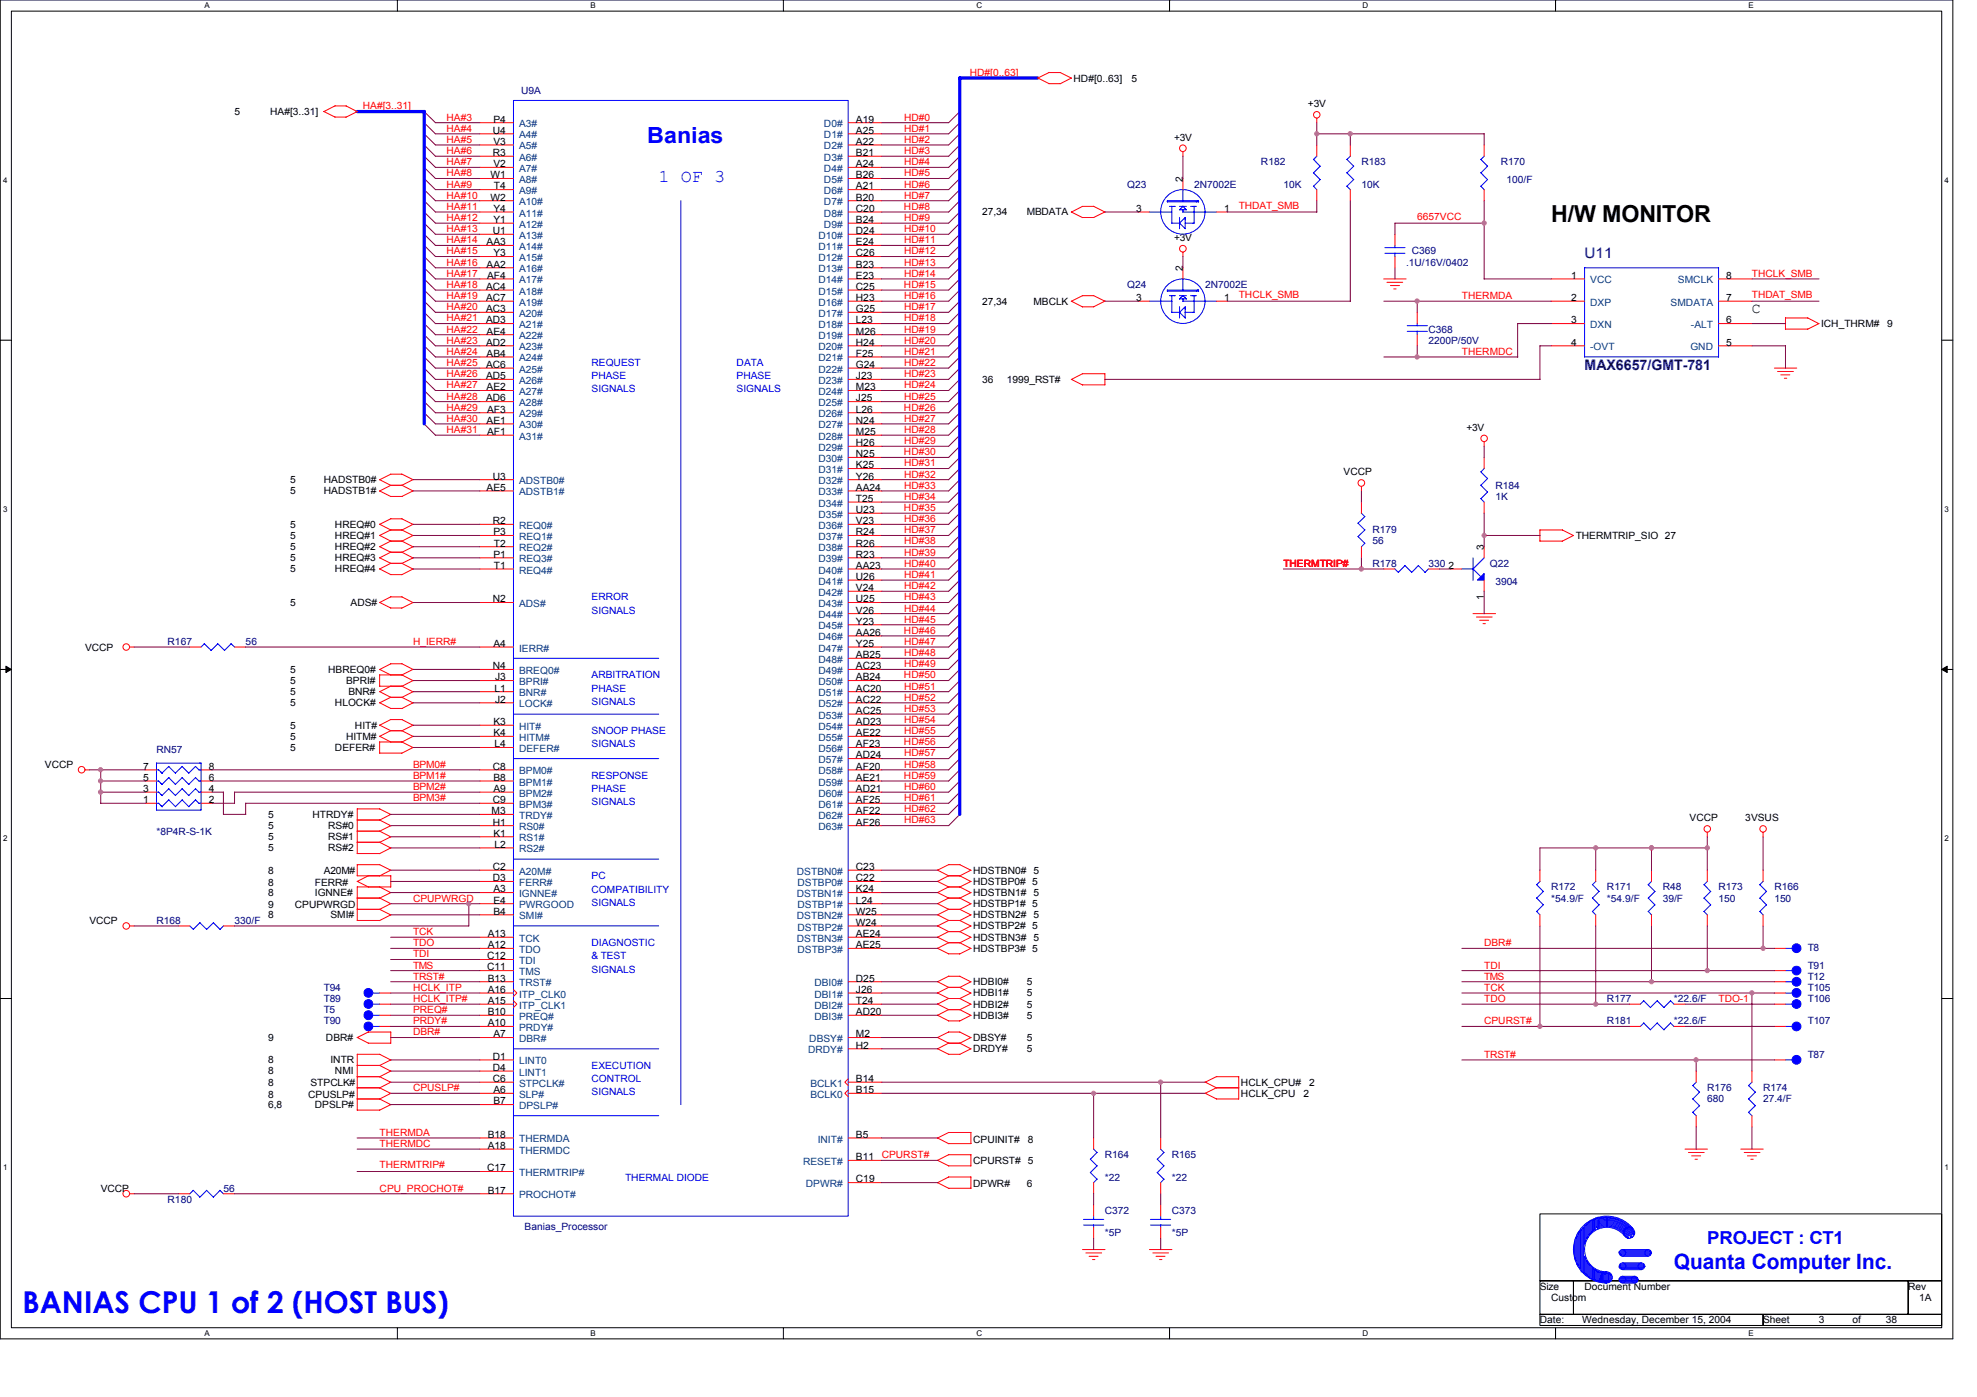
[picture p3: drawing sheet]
<svg xmlns="http://www.w3.org/2000/svg" width="297mm" height="210mm" viewBox="0 0 297 210" stroke-linecap="round" stroke-linejoin="round" font-family="sans-serif">
<defs><g id="words">
<text font-size="4.5" fill="#00f" x="3.4" y="197.3">BANIAS CPU 1 of 2 (HOST BUS)</text>
<text font-size="3.5" x="233.1" y="33.4">H/W MONITOR</text>
<text font-size="3.3" fill="#00f" x="97.3" y="21.5">Banias</text>
<text font-size="3.2" fill="#00f" x="251.5" y="190.7">Quanta Computer Inc.</text>
<g font-size="2.7" fill="#00f">
<text x="99" y="27.3">1 OF 3</text>
<text x="256.5" y="186.9">PROJECT : CT1</text>
</g>
<g font-size="2.2" fill="#000080">
<text x="238.1" y="38.8">U11</text>
<text x="238.1" y="55.6">MAX6657/GMT-781</text>
</g>
<text font-size="2.2" x="263.2" y="47">C</text>
<g font-size="1.5" fill="#f00">
<text x="145.7" y="11.4">HD#[0..63]</text>
<text x="54.5" y="16.4">HA#[3..31]</text>
<text x="67.1" y="21.5">HA#5</text>
<text x="67.1" y="18.1">HA#3</text>
<text x="67.1" y="19.8">HA#4</text>
<text x="67.1" y="23.1">HA#6</text>
<text x="135.8" y="23.1">HD#3</text>
<text x="135.8" y="19.8">HD#1</text>
<text x="135.8" y="18.1">HD#0</text>
<text x="135.8" y="21.5">HD#2</text>
<text x="67.1" y="29.8">HA#10</text>
<text x="67.1" y="24.8">HA#7</text>
<text x="67.1" y="26.5">HA#8</text>
<text x="67.1" y="28.2">HA#9</text>
<text x="135.8" y="24.8">HD#4</text>
<text x="135.8" y="28.2">HD#6</text>
<text x="135.8" y="26.5">HD#5</text>
<text x="135.8" y="29.8">HD#7</text>
<text x="67.1" y="31.5">HA#11</text>
<text x="67.1" y="33.2">HA#12</text>
<text x="67.1" y="34.9">HA#13</text>
<text x="135.8" y="31.5">HD#8</text>
<text x="135.8" y="34.9">HD#10</text>
<text x="135.8" y="33.2">HD#9</text>
<text x="186.1" y="31.3">THDAT_SMB</text>
<text x="212.9" y="33">6657VCC</text>
<text x="67.1" y="39.9">HA#16</text>
<text x="67.1" y="36.6">HA#14</text>
<text x="67.1" y="38.2">HA#15</text>
<text x="67.1" y="41.6">HA#17</text>
<text x="135.8" y="41.6">HD#14</text>
<text x="135.8" y="36.6">HD#11</text>
<text x="135.8" y="38.2">HD#12</text>
<text x="135.8" y="39.9">HD#13</text>
<text x="263.2" y="41.6">THCLK_SMB</text>
<text x="67.1" y="46.6">HA#20</text>
<text x="67.1" y="43.3">HA#18</text>
<text x="67.1" y="44.9">HA#19</text>
<text x="135.8" y="43.3">HD#15</text>
<text x="135.8" y="44.9">HD#16</text>
<text x="135.8" y="46.6">HD#17</text>
<text x="186.1" y="44.8">THCLK_SMB</text>
<text x="219.6" y="44.9">THERMDA</text>
<text x="263.2" y="44.8">THDAT_SMB</text>
<text x="67.1" y="51.6">HA#23</text>
<text x="67.1" y="48.3">HA#21</text>
<text x="67.1" y="53.3">HA#24</text>
<text x="67.1" y="50">HA#22</text>
<text x="135.8" y="50">HD#19</text>
<text x="135.8" y="48.3">HD#18</text>
<text x="135.8" y="51.6">HD#20</text>
<text x="135.8" y="53.3">HD#21</text>
<text x="219.6" y="53.3">THERMDC</text>
<text x="67.1" y="55">HA#25</text>
<text x="67.1" y="56.7">HA#26</text>
<text x="67.1" y="58.4">HA#27</text>
<text x="135.8" y="56.7">HD#23</text>
<text x="135.8" y="58.4">HD#24</text>
<text x="135.8" y="55">HD#22</text>
<text x="67.1" y="61.7">HA#29</text>
<text x="67.1" y="65">HA#31</text>
<text x="67.1" y="63.4">HA#30</text>
<text x="67.1" y="60">HA#28</text>
<text x="135.8" y="61.7">HD#26</text>
<text x="135.8" y="60">HD#25</text>
<text x="135.8" y="65">HD#28</text>
<text x="135.8" y="63.4">HD#27</text>
<text x="135.8" y="68.4">HD#30</text>
<text x="135.8" y="70.1">HD#31</text>
<text x="135.8" y="71.8">HD#32</text>
<text x="135.8" y="66.7">HD#29</text>
<text x="135.8" y="76.8">HD#35</text>
<text x="135.8" y="73.4">HD#33</text>
<text x="135.8" y="75.1">HD#34</text>
<text x="135.8" y="80.1">HD#37</text>
<text x="135.8" y="81.8">HD#38</text>
<text x="135.8" y="83.5">HD#39</text>
<text x="135.8" y="78.5">HD#36</text>
<text x="135.8" y="86.8">HD#41</text>
<text x="135.8" y="85.2">HD#40</text>
<text x="135.8" y="88.5">HD#42</text>
<text x="192.8" y="85.2">THERMTRIP#</text>
<text x="135.8" y="95.2">HD#46</text>
<text x="135.8" y="90.2">HD#43</text>
<text x="135.8" y="93.6">HD#45</text>
<text x="135.8" y="91.9">HD#44</text>
<text x="62.1" y="96.9">H_IERR#</text>
<text x="135.8" y="101.9">HD#50</text>
<text x="135.8" y="100.3">HD#49</text>
<text x="135.8" y="96.9">HD#47</text>
<text x="135.8" y="98.6">HD#48</text>
<text x="135.8" y="105.3">HD#52</text>
<text x="135.8" y="107">HD#53</text>
<text x="135.8" y="103.6">HD#51</text>
<text x="135.8" y="112">HD#56</text>
<text x="135.8" y="108.6">HD#54</text>
<text x="135.8" y="110.3">HD#55</text>
<text x="135.8" y="113.7">HD#57</text>
<text x="62.1" y="118.7">BPM2#</text>
<text x="62.1" y="115.3">BPM0#</text>
<text x="62.1" y="117">BPM1#</text>
<text x="135.8" y="117">HD#59</text>
<text x="135.8" y="115.3">HD#58</text>
<text x="135.8" y="118.7">HD#60</text>
<text x="62.1" y="120.4">BPM3#</text>
<text x="135.8" y="123.7">HD#63</text>
<text x="135.8" y="122">HD#62</text>
<text x="135.8" y="120.4">HD#61</text>
<text x="62.1" y="135.5">CPUPWRGD</text>
<text x="62.1" y="143.8">TDI</text>
<text x="62.1" y="140.5">TCK</text>
<text x="62.1" y="142.2">TDO</text>
<text x="223" y="142.2">DBR#</text>
<text x="62.1" y="148.9">HCLK_ITP</text>
<text x="62.1" y="147.2">TRST#</text>
<text x="62.1" y="145.5">TMS</text>
<text x="223" y="148.9">TCK</text>
<text x="223" y="147.2">TMS</text>
<text x="223" y="145.5">TDI</text>
<text x="62.1" y="152.2">PREQ#</text>
<text x="62.1" y="150.6">HCLK_ITP#</text>
<text x="62.1" y="153.9">PRDY#</text>
<text x="62.1" y="155.6">DBR#</text>
<text x="223" y="150.6">TDO</text>
<text x="223" y="153.9">CPURST#</text>
<text x="258.2" y="150.6">TDO-1</text>
<text x="223" y="158.9">TRST#</text>
<text x="62.1" y="164">CPUSLP#</text>
<text x="57" y="172.3">THERMDC</text>
<text x="57" y="170.7">THERMDA</text>
<text x="57" y="179">CPU_PROCHOT#</text>
<text x="57" y="175.5">THERMTRIP#</text>
<text x="132.5" y="174">CPURST#</text>
</g>
<g font-size="1.5">
<text x="35.2" y="17.3">5</text>
<text x="40.6" y="17.3">HA#[3..31]</text>
<text x="161.3" y="12.3">HD#[0..63]</text>
<text x="170" y="12.3">5</text>
<text x="196.5" y="16.1">+3V</text>
<text x="74" y="20.1">U4</text>
<text x="74" y="23.5">R3</text>
<text x="74.1" y="18.4">P4</text>
<text x="74.1" y="21.8">V3</text>
<text x="128.6" y="18.4">A19</text>
<text x="128.6" y="20.1">A25</text>
<text x="128.6" y="21.8">A22</text>
<text x="128.6" y="23.5">B21</text>
<text x="176.4" y="21.1">+3V</text>
<text x="73.7" y="26.8">W1</text>
<text x="74.1" y="25.1">V2</text>
<text x="74.2" y="28.5">T4</text>
<text x="128.6" y="25.1">A24</text>
<text x="128.6" y="26.8">B26</text>
<text x="128.6" y="28.5">A21</text>
<text x="177.7" y="27.3" transform="rotate(-90 177.7 27.3)">2</text>
<text x="73.7" y="30.1">W2</text>
<text x="74" y="35.2">U1</text>
<text x="74.1" y="31.8">Y4</text>
<text x="74.1" y="33.5">Y1</text>
<text x="128.6" y="30.1">B20</text>
<text x="128.6" y="31.8">C20</text>
<text x="128.6" y="33.5">B24</text>
<text x="128.6" y="35.2">D24</text>
<text x="147.5" y="32.4">27,34</text>
<text x="154.3" y="32.4">MBDATA</text>
<text x="170.7" y="31.8">3</text>
<text x="183.9" y="31.8">1</text>
<text x="73.1" y="36.9">AA3</text>
<text x="73.1" y="40.2">AA2</text>
<text x="73.2" y="41.9">AF4</text>
<text x="74.1" y="38.5">Y3</text>
<text x="128.6" y="36.9">E24</text>
<text x="128.6" y="38.5">C26</text>
<text x="128.6" y="40.2">B23</text>
<text x="128.6" y="41.9">E23</text>
<text x="176.4" y="36.2">+3V</text>
<text x="177.7" y="40.7" transform="rotate(-90 177.7 40.7)">2</text>
<text x="236.1" y="41.9">1</text>
<text x="259.4" y="41.9">8</text>
<text x="73" y="43.6">AC4</text>
<text x="73" y="45.2">AC7</text>
<text x="73" y="46.9">AC3</text>
<text x="128.6" y="43.6">C25</text>
<text x="128.6" y="45.2">H23</text>
<text x="128.6" y="46.9">G25</text>
<text x="147.5" y="45.8">27,34</text>
<text x="155.3" y="45.8">MBCLK</text>
<text x="170.7" y="45.2">3</text>
<text x="183.9" y="45.2">1</text>
<text x="236.1" y="45.2">2</text>
<text x="259.4" y="45.2">7</text>
<text x="73" y="48.6">AD3</text>
<text x="73" y="51.9">AD2</text>
<text x="73.1" y="50.3">AE4</text>
<text x="73.1" y="53.6">AB4</text>
<text x="128.6" y="48.6">L23</text>
<text x="128.6" y="50.3">M26</text>
<text x="128.6" y="51.9">H24</text>
<text x="128.6" y="53.6">F25</text>
<text x="236.1" y="48.6">3</text>
<text x="236.1" y="51.9">4</text>
<text x="259.4" y="51.9">5</text>
<text x="259.4" y="48.6">6</text>
<text x="273.6" y="49.1">ICH_THRM#</text>
<text x="283.5" y="49.1">9</text>
<text x="73" y="55.3">AC6</text>
<text x="73" y="57">AD5</text>
<text x="73.1" y="58.7">AE2</text>
<text x="128.6" y="55.3">G24</text>
<text x="128.6" y="57">J23</text>
<text x="128.6" y="58.7">M23</text>
<text x="147.5" y="57.5">36</text>
<text x="151.3" y="57.5">1999_RST#</text>
<text x="73" y="60.3">AD6</text>
<text x="73.1" y="63.7">AE1</text>
<text x="73.2" y="62">AF3</text>
<text x="73.2" y="65.4">AF1</text>
<text x="128.6" y="60.3">J25</text>
<text x="128.6" y="62">L26</text>
<text x="128.6" y="63.7">N24</text>
<text x="128.6" y="65.4">M25</text>
<text x="220.3" y="64.7">+3V</text>
<text x="128.6" y="67">H26</text>
<text x="128.6" y="68.7">N25</text>
<text x="128.6" y="70.4">K25</text>
<text x="201.9" y="71.4">VCCP</text>
<text x="43.6" y="74.3">5</text>
<text x="43.6" y="72.6">5</text>
<text x="48.7" y="74.3">HADSTB1#</text>
<text x="48.7" y="72.6">HADSTB0#</text>
<text x="73.1" y="73.7">AE5</text>
<text x="74" y="72.1">U3</text>
<text x="128.6" y="72.1">Y26</text>
<text x="128.6" y="73.7">AA24</text>
<text x="128.6" y="75.4">T25</text>
<text x="128.6" y="77.1">U23</text>
<text x="43.6" y="81">5</text>
<text x="43.6" y="79.3">5</text>
<text x="43.6" y="82.7">5</text>
<text x="50.3" y="81">HREQ#1</text>
<text x="50.3" y="79.3">HREQ#0</text>
<text x="50.3" y="82.7">HREQ#2</text>
<text x="74" y="78.8">R2</text>
<text x="74.1" y="80.4">P3</text>
<text x="74.1" y="83.8">P1</text>
<text x="74.2" y="82.1">T2</text>
<text x="128.6" y="78.8">V23</text>
<text x="128.6" y="80.4">R24</text>
<text x="128.6" y="82.1">R26</text>
<text x="128.6" y="83.8">R23</text>
<text x="223" y="82.7" transform="rotate(-90 223 82.7)">3</text>
<text x="236.7" y="81">THERMTRIP_SIO 27</text>
<text x="43.6" y="86">5</text>
<text x="43.6" y="84.3">5</text>
<text x="50.3" y="86">HREQ#4</text>
<text x="50.3" y="84.3">HREQ#3</text>
<text x="74.2" y="85.5">T1</text>
<text x="128.6" y="85.5">AA23</text>
<text x="128.6" y="87.1">U26</text>
<text x="128.6" y="88.8">V24</text>
<text x="217.6" y="85.5">2</text>
<text x="43.6" y="91">5</text>
<text x="52.7" y="91">ADS#</text>
<text x="74" y="90.5">N2</text>
<text x="128.6" y="90.5">U25</text>
<text x="128.6" y="92.2">V26</text>
<text x="128.6" y="93.9">Y23</text>
<text x="128.6" y="95.5">AA26</text>
<text x="223" y="90.1" transform="rotate(-90 223 90.1)">1</text>
<text x="12.8" y="97.7">VCCP</text>
<text x="43.6" y="101.1">5</text>
<text x="49.3" y="101.1">HBREQ0#</text>
<text x="74" y="100.6">N4</text>
<text x="74.1" y="97.2">A4</text>
<text x="128.6" y="97.2">Y25</text>
<text x="128.6" y="98.9">AB25</text>
<text x="128.6" y="100.6">AC23</text>
<text x="43.6" y="102.8">5</text>
<text x="43.6" y="104.5">5</text>
<text x="43.6" y="106.1">5</text>
<text x="50.3" y="106.1">HLOCK#</text>
<text x="52" y="102.8">BPRI#</text>
<text x="52.3" y="104.5">BNR#</text>
<text x="74.3" y="103.9">L1</text>
<text x="74.4" y="102.2">J3</text>
<text x="74.4" y="105.6">J2</text>
<text x="128.6" y="102.2">AB24</text>
<text x="128.6" y="103.9">AC20</text>
<text x="128.6" y="105.6">AC22</text>
<text x="128.6" y="107.3">AC25</text>
<text x="43.6" y="111.1">5</text>
<text x="43.6" y="112.8">5</text>
<text x="43.6" y="109.5">5</text>
<text x="50.3" y="112.8">DEFER#</text>
<text x="52" y="111.1">HITM#</text>
<text x="53.3" y="109.5">HIT#</text>
<text x="74.1" y="108.9">K3</text>
<text x="74.1" y="110.6">K4</text>
<text x="74.3" y="112.3">L4</text>
<text x="128.6" y="108.9">AD23</text>
<text x="128.6" y="110.6">AE22</text>
<text x="128.6" y="112.3">AF23</text>
<text x="128.6" y="114">AD24</text>
<text x="6.7" y="115.3">VCCP</text>
<text x="21.5" y="119">3</text>
<text x="21.5" y="117.3">5</text>
<text x="21.5" y="115.7">7</text>
<text x="31.4" y="115.7">8</text>
<text x="31.4" y="117.3">6</text>
<text x="31.4" y="119">4</text>
<text x="74" y="115.7">C8</text>
<text x="74.1" y="117.3">B8</text>
<text x="74.1" y="119">A9</text>
<text x="128.6" y="115.7">AF20</text>
<text x="128.6" y="117.3">AE21</text>
<text x="128.6" y="119">AD21</text>
<text x="21.5" y="120.7">1</text>
<text x="31.4" y="120.7">2</text>
<text x="40.3" y="122.9">5</text>
<text x="40.3" y="124.6">5</text>
<text x="47" y="122.9">HTRDY#</text>
<text x="49.3" y="124.6">RS#0</text>
<text x="73.9" y="122.3">M3</text>
<text x="74" y="124">H1</text>
<text x="74" y="120.7">C9</text>
<text x="74.1" y="125.7">K1</text>
<text x="128.6" y="120.7">AF25</text>
<text x="128.6" y="122.3">AF22</text>
<text x="128.6" y="124">AF26</text>
<text x="253.8" y="123.4">VCCP</text>
<text x="262.2" y="123.4">3VSUS</text>
<text x="40.3" y="131.3">8</text>
<text x="40.3" y="127.9">5</text>
<text x="40.3" y="126.2">5</text>
<text x="48.7" y="131.3">A20M#</text>
<text x="49.3" y="127.9">RS#2</text>
<text x="49.3" y="126.2">RS#1</text>
<text x="74" y="130.7">C2</text>
<text x="74.3" y="127.4">L2</text>
<text x="128.6" y="130.7">C23</text>
<text x="146.2" y="131.3">HDSTBN0# 5</text>
<text x="40.3" y="136.5">9</text>
<text x="40.3" y="133.1">8</text>
<text x="40.3" y="134.6">8</text>
<text x="40.3" y="138">8</text>
<text x="44.3" y="136.5">CPUPWRGD</text>
<text x="47.3" y="133.1">FERR#</text>
<text x="47.3" y="134.6">IGNNE#</text>
<text x="49.7" y="138">SMI#</text>
<text x="74" y="132.4">D3</text>
<text x="74.1" y="134.1">A3</text>
<text x="74.1" y="135.8">E4</text>
<text x="74.1" y="137.4">B4</text>
<text x="128.6" y="134.1">K24</text>
<text x="128.6" y="137.4">W25</text>
<text x="128.6" y="132.4">C22</text>
<text x="128.6" y="135.8">L24</text>
<text x="146.2" y="134.6">HDSTBN1# 5</text>
<text x="146.2" y="132.9">HDSTBP0# 5</text>
<text x="146.2" y="136.3">HDSTBP1# 5</text>
<text x="146.2" y="138">HDSTBN2# 5</text>
<text x="13.4" y="138.8">VCCP</text>
<text x="73.3" y="142.5">A12</text>
<text x="73.3" y="140.8">A13</text>
<text x="128.6" y="140.8">AE24</text>
<text x="128.6" y="139.1">W24</text>
<text x="128.6" y="142.5">AE25</text>
<text x="146.2" y="141.3">HDSTBN3# 5</text>
<text x="146.2" y="143">HDSTBP3# 5</text>
<text x="146.2" y="139.7">HDSTBP2# 5</text>
<text x="73.2" y="144.1">C12</text>
<text x="73.2" y="145.8">C11</text>
<text x="73.3" y="147.5">B13</text>
<text x="73.3" y="149.2">A16</text>
<text x="128.6" y="147.5">D25</text>
<text x="128.6" y="149.2">J26</text>
<text x="146.2" y="148">HDBI0#</text>
<text x="146.2" y="149.7">HDBI1#</text>
<text x="154.3" y="148">5</text>
<text x="154.3" y="149.7">5</text>
<text x="73.3" y="152.5">B10</text>
<text x="73.3" y="154.2">A10</text>
<text x="73.3" y="150.9">A15</text>
<text x="74.1" y="155.9">A7</text>
<text x="128.6" y="155.9">M2</text>
<text x="128.6" y="150.9">T24</text>
<text x="128.6" y="152.5">AD20</text>
<text x="146.2" y="151.4">HDBI2#</text>
<text x="146.2" y="153.1">HDBI3#</text>
<text x="154.3" y="151.4">5</text>
<text x="154.3" y="153.1">5</text>
<text x="40.3" y="156.4">9</text>
<text x="40.3" y="159.8">8</text>
<text x="40.3" y="161.4">8</text>
<text x="49" y="156.4">DBR#</text>
<text x="49.7" y="159.8">INTR</text>
<text x="50.3" y="161.4">NMI</text>
<text x="74" y="159.2">D1</text>
<text x="74" y="160.9">D4</text>
<text x="128.6" y="157.6">H2</text>
<text x="146.2" y="158.1">DRDY#</text>
<text x="146.2" y="156.4">DBSY#</text>
<text x="154.3" y="158.1">5</text>
<text x="154.3" y="156.4">5</text>
<text x="40.3" y="165">8</text>
<text x="40.3" y="163.1">8</text>
<text x="40.3" y="166.5">6,8</text>
<text x="46.3" y="165">CPUSLP#</text>
<text x="46.6" y="163.1">STPCLK#</text>
<text x="47.3" y="166.5">DPSLP#</text>
<text x="74" y="162.6">C6</text>
<text x="74.1" y="165.9">B7</text>
<text x="74.1" y="164.3">A6</text>
<text x="128.6" y="162.6">B14</text>
<text x="128.6" y="164.3">B15</text>
<text x="186.5" y="164.8">HCLK_CPU</text>
<text x="186.5" y="163.1">HCLK_CPU#</text>
<text x="195.8" y="164.8">2</text>
<text x="196.7" y="163.1">2</text>
<text x="73.3" y="171">B18</text>
<text x="73.3" y="172.6">A18</text>
<text x="128.6" y="171">B5</text>
<text x="146.2" y="171.7">CPUINIT#</text>
<text x="154.4" y="171.7">8</text>
<text x="15.1" y="179">VCCP</text>
<text x="73.2" y="176">C17</text>
<text x="73.3" y="179.3">B17</text>
<text x="128.6" y="174.3">B11</text>
<text x="128.6" y="177.7">C19</text>
<text x="146.2" y="178.4">DPWR#</text>
<text x="146.2" y="174.9">CPURST# 5</text>
<text x="154.3" y="178.4">6</text>
<text x="231.4" y="193.8">Size</text>
<text x="233.1" y="195.5">Custom</text>
<text x="238.1" y="193.8">Document Number</text>
<text x="286.7" y="193.8">Rev</text>
<text x="288.4" y="195.5">1A</text>
<text x="231.4" y="198.8">Date:</text>
<text x="237.7" y="198.8">Wednesday, December 15, 2004</text>
<text x="264.9" y="198.8">Sheet</text>
<text x="273.3" y="198.8">3</text>
<text x="278.3" y="198.8">of</text>
<text x="283.4" y="198.8">38</text>
</g>
<g font-size="1.5" fill="#000080">
<text x="78.3" y="14.1">U9A</text>
<text x="169.4" y="28.2">Q23</text>
<text x="179.4" y="28.2">2N7002E</text>
<text x="189.5" y="24.8">R182</text>
<text x="192.8" y="28.2">10K</text>
<text x="204.6" y="24.8">R183</text>
<text x="204.6" y="28.2">10K</text>
<text x="225.5" y="24.8">R170</text>
<text x="226.4" y="27.5">100/F</text>
<text x="211.3" y="39.9">.1U/16V/0402</text>
<text x="212.1" y="38.2">C369</text>
<text x="169.4" y="43.3">Q24</text>
<text x="181.1" y="43.3">2N7002E</text>
<text x="214.6" y="50">C368</text>
<text x="214.6" y="51.6">2200P/50V</text>
<text x="224.7" y="73.4">R184</text>
<text x="224.7" y="75.1">1K</text>
<text x="206.2" y="80.1">R179</text>
<text x="206.2" y="81.8">56</text>
<text x="206.2" y="85.2">R178</text>
<text x="214.6" y="85.2">330</text>
<text x="223.8" y="85.2">Q22</text>
<text x="224.7" y="87.9">3904</text>
<text x="25.2" y="96.9">R167</text>
<text x="36.9" y="96.9">56</text>
<text x="23.5" y="113.2">RN57</text>
<text x="23.5" y="125.4">*8P4R-S-1K</text>
<text x="233.1" y="133.8">R172</text>
<text x="233.1" y="135.5">*54.9/F</text>
<text x="241.4" y="133.8">R171</text>
<text x="241.4" y="135.5">*54.9/F</text>
<text x="249.8" y="133.8">R48</text>
<text x="249.8" y="135.5">39/F</text>
<text x="258.2" y="133.8">R173</text>
<text x="258.2" y="135.5">150</text>
<text x="266.6" y="133.8">R166</text>
<text x="266.6" y="135.5">150</text>
<text x="23.5" y="138.8">R168</text>
<text x="35.2" y="138.8">330/F</text>
<text x="271.6" y="142.8">T8</text>
<text x="48.7" y="148.9">T94</text>
<text x="271.6" y="148.9">T105</text>
<text x="271.6" y="145.5">T91</text>
<text x="271.6" y="147.2">T12</text>
<text x="48.7" y="150.6">T89</text>
<text x="48.7" y="153.9">T90</text>
<text x="48.7" y="152.2">T5</text>
<text x="241.4" y="150.6">R177</text>
<text x="241.4" y="153.9">R181</text>
<text x="251.5" y="150.6">*22.6/F</text>
<text x="251.5" y="153.9">*22.6/F</text>
<text x="271.6" y="150.6">T106</text>
<text x="271.6" y="153.9">T107</text>
<text x="271.6" y="158.9">T87</text>
<text x="256.5" y="164">R176</text>
<text x="256.5" y="165.6">680</text>
<text x="264.9" y="164">R174</text>
<text x="264.9" y="165.6">27.4/F</text>
<text x="33.6" y="179">56</text>
<text x="166" y="174">R164</text>
<text x="166" y="177.4">*22</text>
<text x="176.1" y="174">R165</text>
<text x="176.1" y="177.4">*22</text>
<text x="25.2" y="180.7">R180</text>
<text x="78.8" y="184.7">Banias_Processor</text>
<text x="166" y="182.4">C372</text>
<text x="166" y="185.8">*5P</text>
<text x="176.1" y="182.4">C373</text>
<text x="176.1" y="185.8">*5P</text>
</g>
<g font-size="1.5" fill="#004080">
<text x="78" y="19.1">A3#</text>
<text x="78" y="20.8">A4#</text>
<text x="78" y="22.5">A5#</text>
<text x="123.8" y="19.1">D0#</text>
<text x="123.8" y="20.8">D1#</text>
<text x="123.8" y="22.5">D2#</text>
<text x="78" y="24.2">A6#</text>
<text x="78" y="25.8">A7#</text>
<text x="78" y="27.5">A8#</text>
<text x="78" y="29.2">A9#</text>
<text x="123.8" y="24.2">D3#</text>
<text x="123.8" y="25.8">D4#</text>
<text x="123.8" y="27.5">D5#</text>
<text x="123.8" y="29.2">D6#</text>
<text x="78" y="30.8">A10#</text>
<text x="78" y="32.5">A11#</text>
<text x="78" y="34.2">A12#</text>
<text x="78" y="35.9">A13#</text>
<text x="123" y="35.9">D10#</text>
<text x="123.8" y="30.8">D7#</text>
<text x="123.8" y="32.5">D8#</text>
<text x="123.8" y="34.2">D9#</text>
<text x="78" y="37.6">A14#</text>
<text x="78" y="39.2">A15#</text>
<text x="78" y="40.9">A16#</text>
<text x="123" y="37.6">D11#</text>
<text x="123" y="39.2">D12#</text>
<text x="123" y="40.9">D13#</text>
<text x="78" y="42.6">A17#</text>
<text x="78" y="44.3">A18#</text>
<text x="78" y="45.9">A19#</text>
<text x="78" y="47.6">A20#</text>
<text x="123" y="42.6">D14#</text>
<text x="123" y="44.3">D15#</text>
<text x="123" y="45.9">D16#</text>
<text x="123" y="47.6">D17#</text>
<text x="238.9" y="42.6">VCC</text>
<text x="238.9" y="45.9">DXP</text>
<text x="251" y="45.9">SMDATA</text>
<text x="252.1" y="42.6">SMCLK</text>
<text x="78" y="49.3">A21#</text>
<text x="78" y="51">A22#</text>
<text x="78" y="52.6">A23#</text>
<text x="123" y="49.3">D18#</text>
<text x="123" y="51">D19#</text>
<text x="123" y="52.6">D20#</text>
<text x="238.9" y="49.3">DXN</text>
<text x="238.9" y="52.6">-OVT</text>
<text x="254" y="52.6">GND</text>
<text x="254.1" y="49.3">-ALT</text>
<text x="78" y="54.3">A24#</text>
<text x="78" y="56">A25#</text>
<text x="78" y="57.7">A26#</text>
<text x="78" y="59.4">A27#</text>
<text x="123" y="54.3">D21#</text>
<text x="123" y="56">D22#</text>
<text x="123" y="57.7">D23#</text>
<text x="123" y="59.4">D24#</text>
<text x="78" y="61">A28#</text>
<text x="78" y="62.7">A29#</text>
<text x="78" y="64.4">A30#</text>
<text x="123" y="61">D25#</text>
<text x="123" y="62.7">D26#</text>
<text x="123" y="64.4">D27#</text>
<text x="78" y="66.1">A31#</text>
<text x="123" y="66.1">D28#</text>
<text x="123" y="67.7">D29#</text>
<text x="123" y="69.4">D30#</text>
<text x="123" y="71.1">D31#</text>
<text x="78" y="72.8">ADSTB0#</text>
<text x="78" y="74.4">ADSTB1#</text>
<text x="123" y="72.8">D32#</text>
<text x="123" y="74.4">D33#</text>
<text x="123" y="76.1">D34#</text>
<text x="123" y="77.8">D35#</text>
<text x="78" y="79.5">REQ0#</text>
<text x="78" y="81.1">REQ1#</text>
<text x="78" y="82.8">REQ2#</text>
<text x="123" y="79.5">D36#</text>
<text x="123" y="81.1">D37#</text>
<text x="123" y="82.8">D38#</text>
<text x="78" y="84.5">REQ3#</text>
<text x="78" y="86.2">REQ4#</text>
<text x="123" y="84.5">D39#</text>
<text x="123" y="86.2">D40#</text>
<text x="123" y="87.8">D41#</text>
<text x="123" y="89.5">D42#</text>
<text x="78" y="91.2">ADS#</text>
<text x="123" y="91.2">D43#</text>
<text x="123" y="92.9">D44#</text>
<text x="123" y="94.6">D45#</text>
<text x="78" y="97.9">IERR#</text>
<text x="78" y="101.3">BREQ0#</text>
<text x="123" y="96.2">D46#</text>
<text x="123" y="97.9">D47#</text>
<text x="123" y="99.6">D48#</text>
<text x="123" y="101.3">D49#</text>
<text x="78" y="102.9">BPRI#</text>
<text x="78" y="104.6">BNR#</text>
<text x="78" y="106.3">LOCK#</text>
<text x="123" y="102.9">D50#</text>
<text x="123" y="104.6">D51#</text>
<text x="123" y="106.3">D52#</text>
<text x="123" y="108">D53#</text>
<text x="78" y="109.6">HIT#</text>
<text x="78" y="111.3">HITM#</text>
<text x="78" y="113">DEFER#</text>
<text x="123" y="109.6">D54#</text>
<text x="123" y="111.3">D55#</text>
<text x="123" y="113">D56#</text>
<text x="78" y="116.4">BPM0#</text>
<text x="78" y="118">BPM1#</text>
<text x="78" y="119.7">BPM2#</text>
<text x="123" y="114.7">D57#</text>
<text x="123" y="116.4">D58#</text>
<text x="123" y="118">D59#</text>
<text x="123" y="119.7">D60#</text>
<text x="78" y="123">TRDY#</text>
<text x="78" y="124.7">RS0#</text>
<text x="78" y="121.4">BPM3#</text>
<text x="123" y="121.4">D61#</text>
<text x="123" y="123">D62#</text>
<text x="123" y="124.7">D63#</text>
<text x="78" y="126.4">RS1#</text>
<text x="78" y="128.1">RS2#</text>
<text x="78" y="131.4">A20M#</text>
<text x="119.7" y="131.4">DSTBN0#</text>
<text x="78" y="133.1">FERR#</text>
<text x="78" y="134.8">IGNNE#</text>
<text x="78" y="136.5">PWRGOOD</text>
<text x="119.7" y="134.8">DSTBN1#</text>
<text x="119.8" y="133.1">DSTBP0#</text>
<text x="119.8" y="136.5">DSTBP1#</text>
<text x="78" y="138.1">SMI#</text>
<text x="78" y="143.2">TDO</text>
<text x="78" y="141.5">TCK</text>
<text x="119.7" y="138.1">DSTBN2#</text>
<text x="119.7" y="141.5">DSTBN3#</text>
<text x="119.8" y="139.8">DSTBP2#</text>
<text x="119.8" y="143.2">DSTBP3#</text>
<text x="78" y="144.8">TDI</text>
<text x="78" y="146.5">TMS</text>
<text x="78" y="148.2">TRST#</text>
<text x="78" y="149.9">ITP_CLK0</text>
<text x="122.4" y="148.2">DBI0#</text>
<text x="122.4" y="149.9">DBI1#</text>
<text x="78" y="153.2">PREQ#</text>
<text x="78" y="154.9">PRDY#</text>
<text x="78" y="151.6">ITP_CLK1</text>
<text x="122.4" y="151.6">DBI2#</text>
<text x="122.4" y="153.2">DBI3#</text>
<text x="78" y="159.9">LINT0</text>
<text x="78" y="161.6">LINT1</text>
<text x="78" y="156.6">DBR#</text>
<text x="121.4" y="158.3">DRDY#</text>
<text x="121.6" y="156.6">DBSY#</text>
<text x="78" y="163.3">STPCLK#</text>
<text x="78" y="166.6">DPSLP#</text>
<text x="78" y="165">SLP#</text>
<text x="121.8" y="163.3">BCLK1</text>
<text x="121.8" y="165">BCLK0</text>
<text x="78" y="171.7">THERMDA</text>
<text x="78" y="173.3">THERMDC</text>
<text x="122.9" y="171.7">INIT#</text>
<text x="78" y="176.7">THERMTRIP#</text>
<text x="120.7" y="175">RESET#</text>
<text x="121.1" y="178.4">DPWR#</text>
<text x="78" y="180">PROCHOT#</text>
</g>
<g font-size="1.5" fill="#00f">
<text x="88.9" y="55">REQUEST</text>
<text x="88.9" y="57">PHASE</text>
<text x="88.9" y="59">SIGNALS</text>
<text x="110.7" y="55">DATA</text>
<text x="110.7" y="57">PHASE</text>
<text x="110.7" y="59">SIGNALS</text>
<text x="88.9" y="90.2">ERROR</text>
<text x="88.9" y="92.2">SIGNALS</text>
<text x="88.9" y="101.9">ARBITRATION</text>
<text x="88.9" y="103.9">PHASE</text>
<text x="88.9" y="105.9">SIGNALS</text>
<text x="88.9" y="110.3">SNOOP PHASE</text>
<text x="88.9" y="112.3">SIGNALS</text>
<text x="88.9" y="117">RESPONSE</text>
<text x="88.9" y="119">PHASE</text>
<text x="88.9" y="121">SIGNALS</text>
<text x="88.9" y="132.1">PC</text>
<text x="88.9" y="134.1">COMPATIBILITY</text>
<text x="88.9" y="136.1">SIGNALS</text>
<text x="88.9" y="142.2">DIAGNOSTIC</text>
<text x="88.9" y="144.2">&amp; TEST</text>
<text x="88.9" y="146.2">SIGNALS</text>
<text x="88.9" y="160.6">EXECUTION</text>
<text x="88.9" y="162.6">CONTROL</text>
<text x="88.9" y="164.6">SIGNALS</text>
<text x="93.9" y="177.4">THERMAL DIODE</text>
</g>
<g font-size="1.2">
<text x="30.7" y="1.3">A</text>
<text x="88.7" y="1.3">B</text>
<text x="146.7" y="1.3">C</text>
<text x="204.7" y="1.3">D</text>
<text x="262.7" y="1.3">E</text>
<text x=".5" y="27.5">4</text>
<text x="292.2" y="27.5">4</text>
<text x=".5" y="76.9">3</text>
<text x="292.2" y="76.9">3</text>
<text x=".5" y="126.4">2</text>
<text x="292.2" y="126.4">2</text>
<text x=".5" y="175.8">1</text>
<text x="292.2" y="175.8">1</text>
<text x="30.7" y="200.8">A</text>
<text x="88.7" y="200.8">B</text>
<text x="146.7" y="200.8">C</text>
<text x="204.7" y="200.8">D</text>
<text x="262.7" y="200.8">E</text>
</g>
</g></defs>
<path d="M0 0h293.4v201.2h-293.4zM1.7 1.7h290v197.8h-290z" fill="none" stroke="#000" stroke-width=".15"/>
<g fill="#fff">
<path d="M30.7 .2h.8v1.3h-.8z"/>
<path d="M30.7 199.7h.8v1.3h-.8z"/>
</g>
<path d="M59.7 0v1.7M59.7 199.5v1.7" fill="none" stroke="#000" stroke-width=".15"/>
<g fill="#fff">
<path d="M88.7 .2h.8v1.3h-.8z"/>
<path d="M88.7 199.7h.8v1.3h-.8z"/>
</g>
<path d="M117.7 0v1.7M117.7 199.5v1.7" fill="none" stroke="#000" stroke-width=".15"/>
<g fill="#fff">
<path d="M146.7 .2h.8v1.3h-.8z"/>
<path d="M146.7 199.7h.8v1.3h-.8z"/>
</g>
<path d="M175.7 0v1.7M175.7 199.5v1.7" fill="none" stroke="#000" stroke-width=".15"/>
<g fill="#fff">
<path d="M204.7 .2h.9v1.3h-.9z"/>
<path d="M204.7 199.7h.9v1.3h-.9z"/>
</g>
<path d="M233.7 0v1.7M233.7 199.5v1.7" fill="none" stroke="#000" stroke-width=".15"/>
<g fill="#fff">
<path d="M262.7 .2h.8v1.3h-.8z"/>
<path d="M262.7 199.7h.8v1.3h-.8z"/>
<path d="M.5 26.4h.6v1.3h-.6z"/>
<path d="M292.2 26.4h.6v1.3h-.6z"/>
<path d="M.5 75.8h.6v1.4h-.6z"/>
<path d="M292.2 75.8h.6v1.4h-.6z"/>
</g>
<path d="M0 51.1h1.7M291.7 51.1h1.7" fill="none" stroke="#000" stroke-width=".15"/>
<g fill="#fff">
<path d="M.5 125.3h.6v1.3h-.6z"/>
<path d="M292.2 125.3h.6v1.3h-.6z"/>
</g>
<path d="M0 100.6h1.7M291.7 100.6h1.7" fill="none" stroke="#000" stroke-width=".15"/>
<path d="M.9 100.1l.8 .5-.8 .4zM291.7 100.6l.9-.5v.9z" fill="#000" stroke="#000" stroke-width=".15"/>
<g fill="#fff">
<path d="M.5 174.8h.6v1.3h-.6z"/>
<path d="M292.2 174.8h.6v1.3h-.6z"/>
</g>
<path d="M0 150h1.7M291.7 150h1.7M231.4 192.4h5v5.1h-5zM231.4 182.4h60.3v10h-60.3zM231.4 197.5h33.5v1.7h-33.5zM236.4 192.4h50.3v5.1h-50.3zM264.9 197.5h26.8v1.7h-26.8zM286.7 192.4h5v5.1h-5z" fill="none" stroke="#000" stroke-width=".15"/>
<g fill="none" stroke="#f00" stroke-width=".15">
<path d="M50.3 17.6h1.7M50.3 15.9h1.7M50.4 15.9l-1.7 .9 1.6 .8M52 15.9l1.7 .9M53.7 16.8l-1.7 .8M72.1 18.4h5M127.4 18.4h5.1M157.6 10.9h1.7l1.7 .8M157.6 10.9l-1.7 .8 1.7 .9h1.7M161 11.7l-1.7 .9M197.8 17.8v.7M72.1 31.9h5"/>
<path d="M72.1 20.1h5M72.1 21.8h5M72.1 23.5h5M72.1 25.1h5M72.1 26.8h5M72.1 28.5h5M72.1 30.2h5M72.1 33.5h5M72.1 35.2h5M72.1 36.9h5M72.1 38.5h5M127.4 31.9h5.1"/>
<path d="M127.4 20.1h5.1M127.4 21.8h5.1M127.4 23.5h5.1M127.4 25.1h5.1M127.4 26.8h5.1M127.4 28.5h5.1M127.4 30.2h5.1M127.4 33.5h5.1M127.4 35.2h5.1M127.4 36.9h5.1M127.4 38.5h5.1M161 31.9l1.7 .8"/>
<path d="M162.6 31h1.7M162.6 31l-1.7 .9M162.6 32.7h1.7M164.3 31l1.7 .9-1.7 .8M171 31.9h1.7M177.7 22.8v.7M177.7 26.8v1.7M177.7 37.9v.7M182.8 31.9h1.6M197.8 21.8v1.7M197.8 28.5v1.7M202.9 21.8v1.7"/>
<path d="M202.9 28.5v1.7M209.6 35.2v1.7M209.6 38.5v1.7M223 21.8v1.7M223 28.5v1.7M72.1 41.9h5M72.1 55.3h5M72.1 45.3h5M72.1 48.6h5M72.1 52h5M72.1 40.2h5M72.1 43.6h5"/>
<path d="M72.1 46.9h5M72.1 50.3h5M72.1 53.6h5M72.1 57h5M72.1 58.7h5M127.4 41.9h5.1M127.4 55.3h5.1M127.4 45.3h5.1M127.4 48.6h5.1M127.4 52h5.1M127.4 40.2h5.1M127.4 43.6h5.1"/>
<path d="M127.4 46.9h5.1M127.4 50.3h5.1M127.4 53.6h5.1M127.4 57h5.1M127.4 58.7h5.1M162.6 56.2h3.4M162.6 44.4h1.7M162.6 56.2l-1.7 .8 1.8 .8M162.6 44.4l-1.7 .9 1.8 .8M162.6 46.1h1.7M164.3 44.4l1.7 .9M166 56.1v1.7h-3.4"/>
<path d="M166 45.2l-1.7 .9M171 45.3h1.7M177.7 40.2v1.7M182.8 45.3h1.6M207.9 41.9h3.4M208.4 42.4h2.4M208.9 42.9h1.4M209.4 43.4h.4M212.9 46.9v1.7M212.9 50.3v1.7M233.1 41.9h5M233.1 45.3h5"/>
<path d="M233.1 48.6h5M233.1 52h5M258.2 41.9h5M258.2 45.3h5M258.2 48.6h5M258.2 52h5M266.6 55.3h3.4M267.1 55.8h2.3M267.6 56.3h1.3M268.1 56.8h.4M268.2 49.4h3.4M268.3 47.8h3.3"/>
<path d="M268.3 47.8v1.6M271.6 47.8l1.7 .8M273.3 48.6l-1.7 .9M57 78.8l1.7 .8h1.7l1.7 .9M57 73.8l1.7 .8M57 72.1l1.7 .8M58.7 78h1.7l1.7 .8M58.7 79.6l-1.7 .9M58.7 77.9l-1.7 .9M60.4 72.9l1.7 .9M60.4 71.2l1.7 .9M60.4 71.2h-1.7l-1.7 .9"/>
<path d="M62.1 78.8l-1.7 .9M62.1 72.1l-1.7 .8h-1.7l-1.7 .9M62.1 73.7l-1.7 .9h-1.7M72.1 60.3h5M72.1 62h5M72.1 63.7h5M72.1 65.4h5M72.1 78.8h5M72.1 72.1h5M72.1 73.8h5M127.4 60.3h5.1M127.4 62h5.1"/>
<path d="M127.4 63.7h5.1M127.4 65.4h5.1M127.4 78.8h5.1M127.4 67.1h5.1M127.4 68.7h5.1M127.4 70.4h5.1M127.4 72.1h5.1M127.4 73.8h5.1M127.4 75.4h5.1M127.4 77.1h5.1M204.6 73.1v.7M204.6 75.4v1.7"/>
<path d="M223 66.4v.7M223 68.7v1.7M223 75.4v1.7M231.4 79.6v1.7M231.4 79.6h3.4M234.7 79.6l1.7 .9-1.7 .8M19.5 97.2h.7M28.5 97.2h1.7M35.2 97.2h1.7M57 80.4l1.7 .9h1.7l1.7 .9M57 90.5l1.7 .9h1.7M57 83.8l1.7 .8h1.7l1.7 .9"/>
<path d="M57 85.5l1.7 .8h1.7M57 82.1l1.7 .9h1.7l1.7 .8M58.7 89.7h1.7l1.7 .9M58.7 89.7l-1.7 .8M58.7 84.6l-1.7 .9M58.7 83l-1.7 .8M58.7 81.3l-1.7 .8M60.4 99.7l1.7 .9M60.4 99.7h-1.7l-1.7 .9M62.1 80.5l-1.7 .8M62.1 90.5l-1.7 .9M62.1 85.5l-1.7 .9"/>
<path d="M62.1 83.8l-1.7 .9M62.1 82.1l-1.7 .9M72.1 97.2h5M72.1 85.5h5M72.1 80.5h5M72.1 82.1h5M72.1 83.8h5M72.1 90.5h5M127.4 97.2h5.1M127.4 92.2h5.1M127.4 85.5h5.1M127.4 80.5h5.1"/>
<path d="M127.4 82.1h5.1M127.4 83.8h5.1M127.4 90.5h5.1M127.4 87.2h5.1M127.4 88.8h5.1M127.4 93.9h5.1M127.4 95.5h5.1M127.4 98.9h5.1M204.6 82.1v1.7M207.9 85.5h1.7M214.6 85.5h1.7M218 85.5h1.6"/>
<path d="M221.3 92.2h3.4M221.8 92.7h2.4M222.3 93.2h1.4M222.8 93.7h.4M223 82.1v1.7M223 87.2v1.6M231.3 81.3h3.4M12.8 115.7h.7M21.8 115.7h1.7M21.8 119h1.7M21.8 117.3h1.7M30.2 115.7h1.7"/>
<path d="M30.2 119h1.7M30.2 117.3h1.7M57 103.1h3.4l1.7 .8M57 103.9l1.7 .9h1.7l1.7 .8M57 105.6l1.7 .8h1.7M57 108.9l1.7 .9h1.7l1.7 .9M57 113.2h3.4M57 110.6l1.7 .9M57 101.4h3.4M57 101.4v1.7M57 111.5v1.7M57 100.6l1.7 .8"/>
<path d="M57 111.5h3.4l1.7 .8M58.7 108.1h1.7l1.7 .9M58.7 103.1l-1.7 .8M58.7 104.8l-1.7 .8M58.7 108.1l-1.7 .9M58.7 109.8l-1.7 .8M60.4 101.4l1.7 .9M62.1 103.9l-1.7 .9M62.1 102.3l-1.7 .8M62.1 105.6l-1.7 .9M62.1 112.3l-1.7 .9M62.1 109l-1.7 .8"/>
<path d="M62.1 110.6l-1.7 .9M62.1 100.6l-1.7 .8M72.1 115.7h5M72.1 119h5M72.1 117.3h5M72.1 100.6h5M72.1 102.3h5M72.1 103.9h5M72.1 105.6h5M72.1 109h5M72.1 110.6h5M72.1 112.3h5"/>
<path d="M127.4 115.7h5.1M127.4 119h5.1M127.4 117.3h5.1M127.4 100.6h5.1M127.4 102.3h5.1M127.4 103.9h5.1M127.4 105.6h5.1M127.4 109h5.1M127.4 110.6h5.1M127.4 112.3h5.1M127.4 107.3h5.1M127.4 114h5.1"/>
<path d="M19.5 139.1h.7M21.8 120.7h1.7M26.9 139.1h1.6M30.2 120.7h1.7M33.6 139.1h1.6M53.7 126.6h3.4l1.6 .8M53.7 128.2h3.3M53.7 124.9h3.4l1.6 .9M53.7 134.9h3.3M53.7 138.3h3.3M53.7 131.6h5M53.7 132.4l1.6 .9"/>
<path d="M53.7 123.2h3.4l1.6 .9M53.7 121.5v6.7M53.7 129.9v1.7M53.7 133.2v5.1M53.7 136.6h3.4M53.7 129.9h3.4l1.6 .9M53.7 121.5h3.4l1.6 .9M55.4 131.6l-1.7 .8M57 134.9l1.7 .9M57 136.6l1.7 .9M57 133.3l1.7 .8M58.7 127.4l-1.7 .9"/>
<path d="M58.7 125.7l-1.7 .9M58.7 131.6v1.7h-5M58.7 137.5l-1.7 .8M58.7 130.7l-1.7 .9M58.7 134.1l-1.7 .9M58.7 124.1l-1.7 .8M58.7 122.4l-1.7 .8M58.7 135.8l-1.7 .8M72.1 120.7h5M72.1 122.4h5M72.1 124.1h5M72.1 125.7h5"/>
<path d="M72.1 127.4h5M72.1 130.7h5M72.1 132.4h5M72.1 134.1h5M72.1 135.8h5M72.1 137.5h5M127.4 139.1h5.1M127.4 120.7h5.1M127.4 122.4h5.1M127.4 124.1h5.1M127.4 130.7h5.1M127.4 132.4h5.1"/>
<path d="M127.4 134.1h5.1M127.4 135.8h5.1M127.4 137.5h5.1M140.8 132.4l1.7 .9M140.8 130.7l1.8 .9-1.7 .8M140.8 139.1l1.7 .9M140.8 135.8l1.7 .8-1.6 .9 1.6 .8M142.5 140h1.7M142.5 133.3h1.7M142.5 134.9h1.7M142.5 136.6h1.7M142.5 138.3h1.7"/>
<path d="M142.5 131.6h1.7M142.5 129.9h1.7M142.6 140l-1.7 .8 1.6 .8M142.6 133.2l-1.7 .9 1.6 .8-1.6 .9M142.6 129.9l-1.7 .8M142.6 138.3l-1.7 .8M144.2 131.6l1.7 .8-1.7 .9 1.7 .8M144.2 129.9l1.7 .9-1.7 .8M144.2 138.3l1.7 .8M144.2 134.9l1.7 .9M144.2 136.6l1.7 .9M145.9 139.1l-1.7 .9 1.7 .8"/>
<path d="M145.9 134.1l-1.7 .9M145.9 135.8l-1.7 .9M145.9 137.5l-1.7 .8M231.4 130.7v1.7M231.4 137.5v1.6M239.8 130.7v1.7M239.8 137.5v1.6M248.1 130.7v1.7M248.1 137.5v1.6M256.5 125.1v.7M256.5 130.7v1.7M256.5 137.5v1.6"/>
<path d="M264.9 125.1v.7M264.9 130.7v1.7M264.9 137.5v1.6M53.7 155.9l1.6 .8M57 150.9h1.7M57 149.2h1.7M57 154.2h1.7M57 152.5h1.7M58.7 155.1v1.6h-3.4M58.7 159.3l-1.7 .8M58.7 159.3l-1.6-.9h-3.4v8.4M58.7 155.1h-3.4l-1.6 .8"/>
<path d="M72.1 150.9h5M72.1 159.3h5M72.1 149.2h5M72.1 154.2h5M72.1 142.5h5M72.1 145.8h5M72.1 147.5h5M72.1 144.2h5M72.1 152.5h5M72.1 155.9h5M72.1 140.8h5M77.1 148.7l.6 .5-.6 .5"/>
<path d="M77.1 150.4l.6 .5-.6 .5M127.4 150.9h5.1M127.4 149.2h5.1M127.4 142.5h5.1M127.4 147.5h5.1M127.4 152.5h5.1M127.4 155.9h5.1M127.4 157.6h5.1M127.4 140.8h5.1M140.8 142.5l1.7 .8M140.8 150.9l1.7 .8M142.5 141.6h1.7"/>
<path d="M142.5 156.7h1.7M142.5 158.4h1.7M142.5 148.4h1.7M142.5 150h1.7M142.5 151.7h1.7M142.6 141.6l-1.7 .9M142.6 156.7l-1.7 .9 1.6 .8M142.6 148.3l-1.8 .9 1.8 .8-1.7 .9M142.6 151.7l-1.7 .8 1.6 .9M144.2 141.6l1.7 .9-1.7 .8h-1.7M144.2 146.7l1.7 .8M144.2 150l1.7 .9-1.7 .8 1.7 .9"/>
<path d="M144.2 155.1l1.7 .8M144.2 146.7h-1.6l-1.7 .8 1.6 .9M144.2 155.1l-1.6-.1-1.7 .9 1.6 .8M145.9 140.8l-1.7 .9M145.9 155.9l-1.7 .8 1.7 .9M145.9 157.6l-1.7 .8M145.9 147.5l-1.7 .9 1.7 .8M145.9 152.5l-1.7 .9h-1.7M145.9 149.2l-1.7 .9M244.8 150.9h1.7M244.8 154.2h1.7M251.5 150.9h1.7"/>
<path d="M251.5 154.2h1.7M266.6 150.9h1.7M266.6 159.3h1.7M266.6 149.2h1.7M266.6 154.2h1.7M266.6 142.5h1.7M266.6 145.8h1.7M266.6 147.5h1.7M19.5 179.4h.7M26.9 179.4h1.6M33.6 179.4h1.6M53.7 163.4h3.4l1.6 .9"/>
<path d="M53.7 165.1h3.4l1.6 .9M53.7 160.1h3.4l1.6 .9M53.7 161.8h3.4l1.6 .8M53.7 166.8h3.3M58.7 164.3l-1.7 .8M58.7 160.9l-1.7 .9M58.7 162.6l-1.7 .9M58.7 166l-1.7 .8M72.1 172.7h5M72.1 179.4h5M72.1 160.9h5M72.1 162.6h5"/>
<path d="M72.1 166h5M72.1 171h5M72.1 164.3h5M72.1 176h5M127.4 162.1l-.5 .5 .5 .5M127.4 163.8l-.5 .5 .5 .5M127.4 162.6h5.1M127.4 171h5.1M127.4 174.3h5.1M127.4 164.3h5.1M127.4 177.7h5.1M140.8 174.3l1.7 .9"/>
<path d="M140.9 174.3l1.6-.8h3.4v1.7h-3.4M142.5 170.2l3.4-.1v1.7l-3.3 .1-1.7-.9M142.5 176.8h3.4v1.7h-3.4M142.5 170.2l-1.7 .8M142.5 176.8l-1.6 .9 1.7 .9M164.3 171v1.7M164.3 177.7v1.7M174.4 171v1.7M174.4 177.7v1.7M181.1 162.6l1.7 .8-1.7 .9M181.1 164.3l1.7 .8M182.7 163.4h3.4"/>
<path d="M182.7 165.1h3.4M182.8 161.8h3.3v3.3M182.8 161.8l-1.7 .8M253.2 172.7h3.3M253.7 173.2h2.3M254.2 173.7h1.3M254.7 174.2h.3M254.8 160.9v1.7M254.8 167.6v1.7M261.6 172.7h3.3M262.1 173.2h2.3M262.5 173.7h1.4"/>
<path d="M263.1 174.2h.3M263.2 160.9v1.7M263.2 167.6v1.7M162.6 187.7h3.4M163.1 188.3h2.4M163.6 188.8h1.4M164.1 189.3h.4M164.3 181v1.7M164.3 184.4v1.7M172.7 187.7h3.4M173.2 188.3h2.4M173.7 188.8h1.3"/>
<path d="M174.2 189.3h.4M174.4 181v1.7M174.4 184.4v1.7"/>
<circle cx="197.8" cy="17.2" r=".49"/>
<circle cx="177.7" cy="37.4" r=".5"/>
<circle cx="177.7" cy="22.3" r=".5"/>
<circle cx="204.5" cy="72.6" r=".5"/>
<circle cx="223" cy="65.9" r=".49"/>
<circle cx="19" cy="97.2" r=".49"/>
<circle cx="12.3" cy="115.7" r=".49"/>
<circle cx="19" cy="139.1" r=".49"/>
<circle cx="256.5" cy="124.5" r=".49"/>
<circle cx="264.9" cy="124.5" r=".49"/>
<circle cx="19" cy="179.4" r=".5"/>
</g>
<g fill="none" stroke="#00f" stroke-width=".15">
<path d="M77.1 15.1h50.3v167.6h-50.3zM102.3 30.1v135.9M172.7 31.9h3.4M175.7 31h.9M176.1 31v2.5h1.1M177.2 31h1.1M177.2 33.5l.9-.8v1.7zM177.2 32.7v1.7M177.2 31.5h1.1M177.7 31.9h5.1M177.7 31l.4 .3M177.7 28.5v1.7"/>
<path d="M177.7 31.5v.4M177.8 31l-.6 .5M178.1 33.5h1.3M178.1 31.3l.1 .2M178.9 31h.9M179.4 31v2.5M180.1 30.2h-4.7v.2l4.7-.1M180.1 30.1v.2M197.3 28l.5 .5M197.3 23.9l1 1.1M197.9 23.5l-.5 .5M198.4 25l-1.1 1 1.1 1-1 1"/>
<path d="M202.4 28l.5 .5M202.4 26l1 1-1 1M202.4 23.9l1 1.1M202.9 23.5l-.5 .5M203.4 25l-1 1M208.1 38.1h3M208.1 37.2h3M209.6 36.9v.3M209.6 38v.5M222.5 28l.5 .5M222.5 26l1 1M222.5 23.9l1 1.1"/>
<path d="M223 23.5l-.5 .5M223.5 27l-1 1M223.5 25l-1 1M172.7 45.3h3.4M175.7 44.4h.9M176.1 44.4v2.5M176.1 46.9h1.1M177.2 44.4h1.1M177.2 46.9l.9-.8v1.7zM177.2 46.1v1.7M177.7 45.3h5.1M177.7 44.4l.4 .3"/>
<path d="M177.7 41.9v1.7M177.7 44.9v.4M177.8 44.4l-.6 .5h1.1M178.1 46.9h1.3M178.1 44.7l.1 .2M178.9 44.4h.9M179.4 44.4v2.5M180.1 43.8v-.2h-4.7v.2h4.7M211.4 49.8h3.1M211.4 48.9h3.1M212.9 48.6v.4M212.9 49.8v.5"/>
<path d="M258.2 40.2v13.5M258.2 40.2h-20.1v13.4h20.1M204 78.6l1.1 1M204.5 77.1l.6 .5M205.1 79.6l-1.1 1 1.1 1M205.1 77.6l-1.1 1M222.5 74.9l.5 .5M222.5 72.9l1 1M222.5 70.9l1 1M223 70.4l-.5 .5M223.5 73.9l-1 1M223.5 71.9l-1 1"/>
<path d="M30.7 96.7l1 1M30.7 96.7l-.5 .5M34.7 96.7l.5 .5M34.7 96.7l-1 1-1-1-1 1M77.1 98.9h21.9M205.1 81.6l-.5 .5M211.1 85l1 1M211.1 85l-1 1-.5-.5M213.1 85l1 1 .5-.5M213.1 85l-1 1M219.6 85.5h1.7l1.2 1.2M221.3 83.8v3.4"/>
<path d="M223 83.8l-1.7 1.7M23.5 114.6v7.1h6.7M23.5 119h.4M23.5 117.3h.4M23.5 115.7h.4M23.5 114.7h6.7M23.8 119l.6 .5M23.8 117.3l.6 .6M23.8 115.7l.6 .5-.2-.2M25.4 118.5l1 1M25.4 116.8l1 1.1M25.4 115.2l1 1"/>
<path d="M25.4 118.5l-1.1 1M25.4 116.8l-1.1 1.1M25.4 115.1l-1.1 1.1M26.3 119.5l1.1-1 1 1M26.3 116.2l1.1-1.1 1 1.1M27.4 116.8l1 1.1M27.4 116.8l-1.1 1.1M29.4 118.5l.5 .5h.3M29.4 116.8l.5 .6M29.4 115.2l.5 .5h.3M29.4 118.5l-1 1M29.4 116.8l-1 1.1"/>
<path d="M29.4 115.1l-1 1.1M29.9 117.3h.3M30.2 114.7v7M77.1 107.3h21.9M77.1 114h21.9M23.5 120.7h.4M23.8 120.7l.6 .5M25.4 120.2l1 1M25.4 120.2l-1.1 1M27.4 120.2l1 1M27.4 120.2l-1.1 1M28.5 139.1l.6 .6"/>
<path d="M29.4 120.2l.5 .5M29.4 120.2l-1 1M29.9 120.7h.3M30.1 138.6l-1.1 1M32.1 138.6l1 1.1M32.1 138.6l-1 1.1-1.1-1.1M33.6 139.1l-.5 .5M77.1 129.1h21.9M77.1 139.1h21.9M230.9 136.9l.5 .6M230.9 134.9l1 1.1M230.9 132.9l1 1"/>
<path d="M231.4 132.4l-.5 .5M231.9 135.9l-1 1M231.9 133.9l-1 1M239.2 136.9l.6 .6M239.2 134.9l1.1 1.1M239.2 132.9l1.1 1M239.8 132.4l-.5 .5M240.3 135.9l-1 1M240.3 133.9l-1 1M247.6 132.9l1.1 1.1-1.1 1M247.6 134.9l1.1 1.1M247.6 136.9l.6 .6"/>
<path d="M248.1 132.4l-.5 .5M248.6 136l-1 1M256 134.9l1 1.1M256 136.9l.5 .6M256.5 132.4l-.5 .5 1 1.1-1 1M257 136l-1 1M264.4 134.9l1 1.1M264.4 136.9l.5 .6M264.9 132.4l-.5 .5 1 1.1-1 1M265.4 136l-1 1M56 150.9h1M56 149.2h1"/>
<path d="M56 154.2h1M56 152.5h1M77.1 157.6h21.9M247 150.4l1 1M247 153.7l1 1M247 150.3l-.5 .6M247 153.7l-.5 .5M248 151.4l1-1.1 1 1.1M248 154.7l1-1 1 1M251 150.4l.5 .5M251 153.7l.5 .5M251 150.3l-1 1.1"/>
<path d="M251 153.7l-1 1M268.3 150.9h1M268.3 159.3h1M268.3 149.2h1M268.3 154.2h1M268.3 142.5h1M268.3 145.8h1M268.3 147.5h1M29 178.8l1 1.1M29 178.9l-.5 .5M31 178.8l1.1 1.1M31 178.9l-1 1"/>
<path d="M33 178.8l.6 .6M33.1 178.9l-1.1 1M77.1 167.6h21.9M163.8 176.2l1 1M163.8 174.2l1 1M164.3 172.6l.5 .6M164.8 177.2l-.5 .5M164.8 175.2l-1 1M164.8 173.1l-1 1.1M173.9 176.2l1 1-.5 .5M174.4 172.6l.5 .5-1 1.1 1 1M174.9 175.2l-1 1"/>
<path d="M254.3 167.1l.5 .5M254.3 165.1l1.1 1M254.9 162.6l-.6 .5 1.1 1M255.4 166.1l-1.1 1M255.4 164.1l-1.1 1M262.7 167.1l.5 .5M262.7 165.1l1 1M263.2 162.6l-.5 .5 1 1M263.8 166.1l-1.1 1M263.8 164.1l-1.1 1M162.8 183.2h3M162.8 184.1h3"/>
<path d="M164.3 182.7v.5M164.3 184v.4M172.8 183.2h3.1M172.8 184.1h3.1M174.4 182.7v.5M174.4 184v.4M236.6 186.6v2.4M236.7 186.1l.1 3.3-.2-.5M236.9 185.7v4.2M236.9 185.7l-.2 .4M237.1 185.4v4.7l-.2-.2M237.3 185.1v5.4"/>
<path d="M237.3 190.4l.1 .2M237.3 185l-.2 .4M237.4 184.9v5.7M237.4 184.9l.2-.2v6.4M237.7 184.6v6.5M237.7 184.6l.2-.2v6.9M237.9 191.3h.2M238.1 184.1v2.8M238.2 189.1v2.4M238.2 191.4l.2 .2M238.3 189.1l-.2-.4v2.6M238.3 186.4l-.2 .5"/>
<path d="M238.4 189.4l.2 .4v2M238.4 189.4v2.2M238.4 183.9l-.2 .2v2.3M238.6 191.8l.2 .2M238.8 183.6v2M238.8 191.9v-2l.1 .2v2M238.8 183.5l-.2 .2v2.2l-.2 .2v-2.2M238.9 192.1h.2M238.9 185.4l-.1 .2M239.1 183.4v1.9M239.1 183.4h-.2v2M239.3 192.3h.2"/>
<path d="M239.3 190.4v1.9M239.3 190.5l-.2-.2v1.8M239.3 185l-.2 .2M239.4 183.2v1.7l.2-.2M239.5 183.2l-.2 .2v1.7M239.6 183.2v1.5M239.6 190.8v1.5M239.6 192.3l.2 .2M239.6 183.2l.2-.2v1.8M239.6 190.8l-.2-.2v1.7M239.8 190.8v1.6M239.8 190.8l.1 .2"/>
<path d="M239.9 183l.2-.1v1.7l-.2-.2zM239.9 190.9v1.6M240.1 184.1a3.9 3.9 0 0 1 4.6 1.6M240.1 183.9l1.3-.2a4 4 0 0 1 3.6 2.2M240.1 183.8l1.3-.2a4.2 4.2 0 0 1 3.8 2.3M240.1 183.6l1.3-.2a4.3 4.3 0 0 1 3.8 2.2M240.1 183.4a4.6 4.6 0 0 1 5.3 2.2M240.1 190.9v1.5h-.2M240.1 191.1h.2M240.1 184.5a3.5 3.5 0 0 1 4.4 1.6M240.1 184.3a3.7 3.7 0 0 1 4.6 1.8M240.2 183.2a4.7 4.7 0 0 1 5.3 2.2"/>
<path d="M240.3 184.4l-.1-1.4a4.9 4.9 0 0 1 5.4 2.2M240.3 191.1v1.4M240.4 191.1l.1 1.3h-.2M240.4 191.1h.2M240.6 191.1v1.5M240.8 191.1v1.5M240.8 191.1l-.6 1.5h.4M240.9 191.1v1.3M240.9 191.1l.2 .4M241 192.4l-.2 .2M241.1 192.6h.2M241.1 191.4v1.2"/>
<path d="M241.3 192.6v-1.3h.2l-.1 1.3M241.4 192.6h.2M241.8 191.3v1.3M241.8 191.3h-.2v1.3M242.1 191.6v.7M242.1 191.6l-.2-.2 .1 1-.2 .2M243.3 188.1h4.7M243.3 190.4h3.7M243.3 192.1h2.7M243.3 192.4h2.7M243.3 188.1v.2h4.9M243.3 192.1v.2"/>
<path d="M243.3 190.3h3.9l-.3 .2M243.3 190.4l.3 .2M243.3 192.3h2.8M243.3 192.4l.3 .2M243.5 187.9h4.5M243.5 189.9h3.5M243.5 191.9h2.5M243.6 188.6h4.4M243.6 190.6h3.2M243.6 192.6h2.4M243.8 191.8h1.9M243.8 192.8h1.9"/>
<path d="M243.8 190.8h2.9M243.8 189.8h2.9M243.8 188.8h3.9M243.8 187.7h3.9M244 185.6a3.4 3.4 0 0 0-3.7-1 3.4 3.4 0 0 0-2.2 3.1 3.3 3.3 0 0 0 3.3 3.4M245.4 184.6a5 5 0 0 0-5.6-1.6 5 5 0 0 0-3.4 4.7 5 5 0 0 0 5 5.1M246 191.9v.2M246.1 192.3l-.2 .2M247 189.9v.2h-3.6l-.1 .2M248 187.9v.2M248 188.4h-4.6l.2 .2M248.1 188.3l-.2 .1"/>
<circle cx="177.7" cy="31.8" r="3.3"/>
<circle cx="177.7" cy="45.3" r="3.3"/>
<circle cx="241.4" cy="191.9" r=".83"/>
<circle cx="243.8" cy="188.2" r=".49"/>
<circle cx="243.8" cy="192.3" r=".49"/>
<circle cx="243.8" cy="190.3" r=".49"/>
<circle cx="244.8" cy="185.2" r=".83"/>
<circle cx="245.6" cy="192.3" r=".49"/>
<circle cx="246.6" cy="190.3" r=".5"/>
<circle cx="247.6" cy="188.2" r=".49"/>
</g>
<g fill="#00f" stroke="#00f" stroke-width=".15">
<path d="M222.5 86.7l.5-.5v1h-1z" fill-rule="evenodd"/>
<circle cx="269.9" cy="150.9" r=".66"/>
<circle cx="269.9" cy="159.2" r=".66"/>
<circle cx="269.9" cy="149.2" r=".66"/>
<circle cx="55.3" cy="150.9" r=".66"/>
<circle cx="269.9" cy="154.2" r=".66"/>
<circle cx="55.3" cy="154.2" r=".66"/>
<circle cx="269.9" cy="142.5" r=".66"/>
<circle cx="269.9" cy="145.8" r=".66"/>
<circle cx="269.9" cy="147.5" r=".66"/>
<circle cx="55.3" cy="149.2" r=".66"/>
<circle cx="55.3" cy="152.5" r=".66"/>
</g>
<g fill="none" stroke="#800040" stroke-width=".15">
<path d="M63.7 16.7l1.7 1.7M63.7 18.4l1.7 1.7M65.4 18.4h6.7M144.2 16.7l-1.7 1.7h-10M144.2 18.4l-1.7 1.7h-10M197.8 18.4v3.4M63.7 35.2l1.7 1.7M63.7 21.8l1.7 1.7M63.7 36.9l1.7 1.6M63.7 26.8l1.7 1.7M63.7 23.5l1.7 1.6M63.7 33.5l1.7 1.7"/>
<path d="M63.7 20.1l1.7 1.7M63.7 30.1l1.7 1.8M63.7 25.1l1.7 1.7M63.7 28.5l1.7 1.7M63.7 38.5l1.7 1.7M63.7 31.8l1.7 1.7M65.4 20.1h6.7M65.4 31.9h6.7M65.4 36.9h6.7M65.4 28.5h6.7M65.4 38.5h6.7M65.4 23.5h6.7"/>
<path d="M65.4 33.5h6.7M65.4 26.8h6.7M65.4 30.2h6.7M65.4 35.2h6.7M65.4 21.8h6.7M65.4 25.1h6.7M144.2 26.8l-1.7 1.7h-10M144.2 23.5l-1.7 1.6h-10M144.2 28.5l-1.7 1.7h-10M144.2 20.1l-1.7 1.7h-10M144.2 30.1l-1.7 1.8h-10M144.2 25.1l-1.7 1.7h-10"/>
<path d="M144.2 31.8l-1.7 1.7h-10M144.2 38.5l-1.7 1.7h-10M144.2 36.9l-1.7 1.6h-10M144.2 35.2l-1.7 1.7h-10M144.2 21.8l-1.7 1.7h-10M144.2 33.5l-1.7 1.7h-10M166 31.9h5M177.7 23.5v3.3M177.7 38.5v1.8M184.4 31.9h13.5M197.8 20.1h25.2v1.7M197.8 30.2v1.7"/>
<path d="M202.9 20.1v1.7M202.9 30.2v15.1M223 30.2v11.7h10.1M223 33.5h-13.4v1.7M63.7 43.6l1.7 1.7M63.7 55.3l1.7 1.7M63.7 58.7l1.7 1.6M63.7 53.6l1.7 1.7M63.7 48.6l1.7 1.7M63.7 40.2l1.7 1.7M63.7 57l1.7 1.7M63.7 50.3l1.7 1.7"/>
<path d="M63.7 45.2l1.7 1.7M63.7 51.9l1.7 1.7M63.7 46.9l1.7 1.7M63.7 41.9l1.7 1.7M65.4 52h6.7M65.4 50.3h6.7M65.4 46.9h6.7M65.4 41.9h6.7M65.4 55.3h6.7M65.4 45.3h6.7M65.4 48.6h6.7M65.4 43.6h6.7"/>
<path d="M65.4 40.2h6.7M65.4 57h6.7M65.4 53.6h6.7M65.4 58.7h6.7M144.2 40.2l-1.7 1.7h-10M144.2 51.9l-1.7 1.7h-10M144.2 57l-1.7 1.7h-10M144.2 46.9l-1.7 1.7h-10M144.2 45.2l-1.7 1.7h-10M144.2 43.6l-1.7 1.7h-10M144.2 41.9l-1.7 1.7h-10M144.2 55.3l-1.7 1.7h-10"/>
<path d="M144.2 53.6l-1.7 1.7h-10M144.2 48.6l-1.7 1.7h-10M144.2 58.7l-1.7 1.6h-10M144.2 50.3l-1.7 1.7h-10M166 45.3h5M184.4 45.3h18.5M207.9 45.3h25.2M207.9 53.6h20.1M209.6 40.2v1.7M212.9 45.3v1.6M212.9 52v1.7M233.1 52h-1.7v5h-65.4"/>
<path d="M233.1 48.6h-5.1v5.1M263.2 52h5.1v3.3M263.2 41.9h10.1M263.2 45.3h10.1M263.2 48.6h5.1M62 73.8h10.1M62 78.8h10.1M62 72.1h10.1M63.7 63.7l1.7 1.7M63.7 62l1.7 1.7M63.7 60.3l1.7 1.7M65.4 63.7h6.7"/>
<path d="M65.4 60.3h6.7M65.4 65.4h6.7M65.4 62h6.7M144.2 67l-1.7 1.7h-10M144.2 63.7l-1.7 1.7h-10M144.2 65.4l-1.7 1.7h-10M144.2 62l-1.7 1.7h-10M144.2 72.1l-1.7 1.7h-10M144.2 77.1l-1.7 1.7h-10M144.2 70.4l-1.7 1.7h-10M144.2 68.7l-1.7 1.7h-10M144.2 78.8l-1.7 1.7h-10"/>
<path d="M144.2 60.3l-1.7 1.7h-10M144.2 73.7l-1.7 1.7h-10M144.2 75.4l-1.7 1.7h-10M204.6 73.8v1.7M223 67.1v1.6M223 77.1v5.1M20.1 97.2h8.4M36.9 97.2h35.2M62 82.1h10.1M62 85.5h10.1M62 83.8h10.1M62 90.5h10.1"/>
<path d="M62 80.5h10.1M144.2 87.1l-1.7 1.7h-10M144.2 93.9l-1.7 1.6h-10M144.2 97.2l-1.7 1.7h-10M144.2 80.4l-1.7 1.7h-10M144.2 98.9l-1.7 1.7h-10M144.2 90.5l-1.7 1.7h-10M144.2 83.8l-1.7 1.7h-10M144.2 95.5l-1.7 1.7h-10M144.2 92.2l-1.7 1.7h-10M144.2 82.1l-1.7 1.7h-10M144.2 85.5l-1.7 1.7h-10"/>
<path d="M144.2 88.8l-1.7 1.7h-10M192.8 85.5h15.1M204.6 83.8v1.7M216.3 85.5h1.7M223 80.5h8.4M223 88.8v3.4M13.4 115.7h8.4M15.1 119h6.7M15.1 117.3h6.7M15.1 115.7v5M31.9 119h1.7v3.4h3.3v-1.7M31.9 115.7h40.2"/>
<path d="M31.9 117.3h40.2M62 100.6h10.1M62 105.6h10.1M62 112.3h10.1M62 109h10.1M62 103.9h10.1M62 110.6h10.1M62 102.3h10.1M72.1 119h-36.9v1.7M144.2 107.3l-1.7 1.7h-10M144.2 103.9l-1.7 1.7h-10M144.2 119l-1.7 1.7h-10"/>
<path d="M144.2 100.6l-1.7 1.7h-10M144.2 102.2l-1.7 1.7h-10M144.2 114l-1.7 1.7h-10M144.2 108.9l-1.7 1.7h-10M144.2 105.6l-1.7 1.7h-10M144.2 115.7l-1.7 1.6h-10M144.2 110.6l-1.7 1.7h-10M144.2 117.3l-1.7 1.7h-10M144.2 112.3l-1.7 1.7h-10M15.1 120.7h6.7M20.1 139.1h6.8M31.9 120.7h3.3"/>
<path d="M36.9 120.7h35.2M58.7 130.7h13.4M58.7 135.8h13.4M58.7 132.4h13.4M58.7 124.1h13.4M58.7 137.5h13.4M58.7 122.4h13.4M58.7 134.1h13.4M58.7 125.7h13.4M58.7 127.4h13.4M70.4 135.8v3.3h-35.2M132.5 130.7h8.4"/>
<path d="M132.5 135.8h8.4M132.5 132.4h8.4M132.5 137.5h8.4M132.5 134.1h8.4M132.5 139.1h8.4M144.2 122.3l-1.7 1.8h-10M144.2 120.7l-1.7 1.7h-10M231.4 139.1v15.1M239.8 127.4v3.4M239.8 139.1v11.8M248.1 127.4v3.4M248.1 139.1v8.4"/>
<path d="M256.5 125.7v5.1M256.5 139.1v6.8M256.5 127.4h-25.1v3.4M264.9 125.7v5.1M264.9 139.1v3.4M58.7 145.8h13.4M58.7 150.9h13.4M58.7 154.2h13.4M58.7 159.3h13.4M58.7 155.9h13.4M58.7 149.2h13.4M58.7 142.5h13.4"/>
<path d="M58.7 152.5h13.4M58.7 147.5h13.4M58.7 140.8h13.4M58.7 144.2h13.4M132.5 150.9h8.4M132.5 157.6h8.4M132.5 155.9h8.4M132.5 149.2h8.4M132.5 142.5h8.4M132.5 152.5h8.4M132.5 147.5h8.4M132.5 140.8h8.4"/>
<path d="M219.6 145.8h47M219.6 150.9h25.2M219.6 154.2h25.2M219.6 159.3h47M219.6 149.2h47M219.6 142.5h47M219.6 147.5h47M253.2 150.9h13.4M253.2 154.2h13.4M254.8 159.3v1.7M263.2 149.2v11.8M20.1 179.4h6.8"/>
<path d="M35.2 179.4h36.9M53.7 176h18.4M53.7 171h18.4M53.7 172.7h18.4M58.7 162.6h13.4M58.7 164.3h13.4M58.7 160.9h13.4M58.7 166h13.4M132.5 162.6h48.6M132.5 174.3h8.4M132.5 177.7h8.4M132.5 164.3h48.6"/>
<path d="M132.5 171h8.4M164.3 164.3v6.7M164.3 179.3v1.7M174.4 162.6v8.4M174.4 179.3v1.7M254.8 169.3v3.4M263.2 169.3v3.4M164.3 186.1v1.6M174.4 186.1v1.6"/>
</g>
<path d="M53.7 16.8h10v46.9M155.9 11.7h-11.7v110.7" fill="none" stroke="#00f" stroke-width=".49"/>
<g fill="#f0f" stroke="#f0f" stroke-width=".15">
<circle cx="256.5" cy="145.8" r=".33"/>
<circle cx="231.4" cy="154.2" r=".32"/>
<circle cx="263.2" cy="149.2" r=".33"/>
<circle cx="254.8" cy="159.2" r=".33"/>
<circle cx="164.3" cy="164.3" r=".32"/>
<circle cx="174.4" cy="162.6" r=".33"/>
<circle cx="264.9" cy="142.5" r=".32"/>
<circle cx="239.7" cy="150.9" r=".32"/>
<circle cx="70.4" cy="135.8" r=".33"/>
<circle cx="248.1" cy="147.5" r=".32"/>
<circle cx="204.5" cy="85.5" r=".33"/>
<circle cx="223" cy="80.5" r=".32"/>
<circle cx="212.9" cy="45.2" r=".33"/>
<circle cx="212.9" cy="53.6" r=".33"/>
<circle cx="197.8" cy="20.1" r=".32"/>
<circle cx="202.9" cy="20.1" r=".33"/>
<circle cx="223" cy="33.5" r=".32"/>
<circle cx="248.1" cy="127.4" r=".32"/>
<circle cx="256.5" cy="127.4" r=".33"/>
<circle cx="239.7" cy="127.4" r=".32"/>
<circle cx="15.1" cy="115.7" r=".32"/>
<circle cx="15.1" cy="117.3" r=".32"/>
<circle cx="15.1" cy="119" r=".32"/>
</g>
<use href="#words"/>
</svg>
